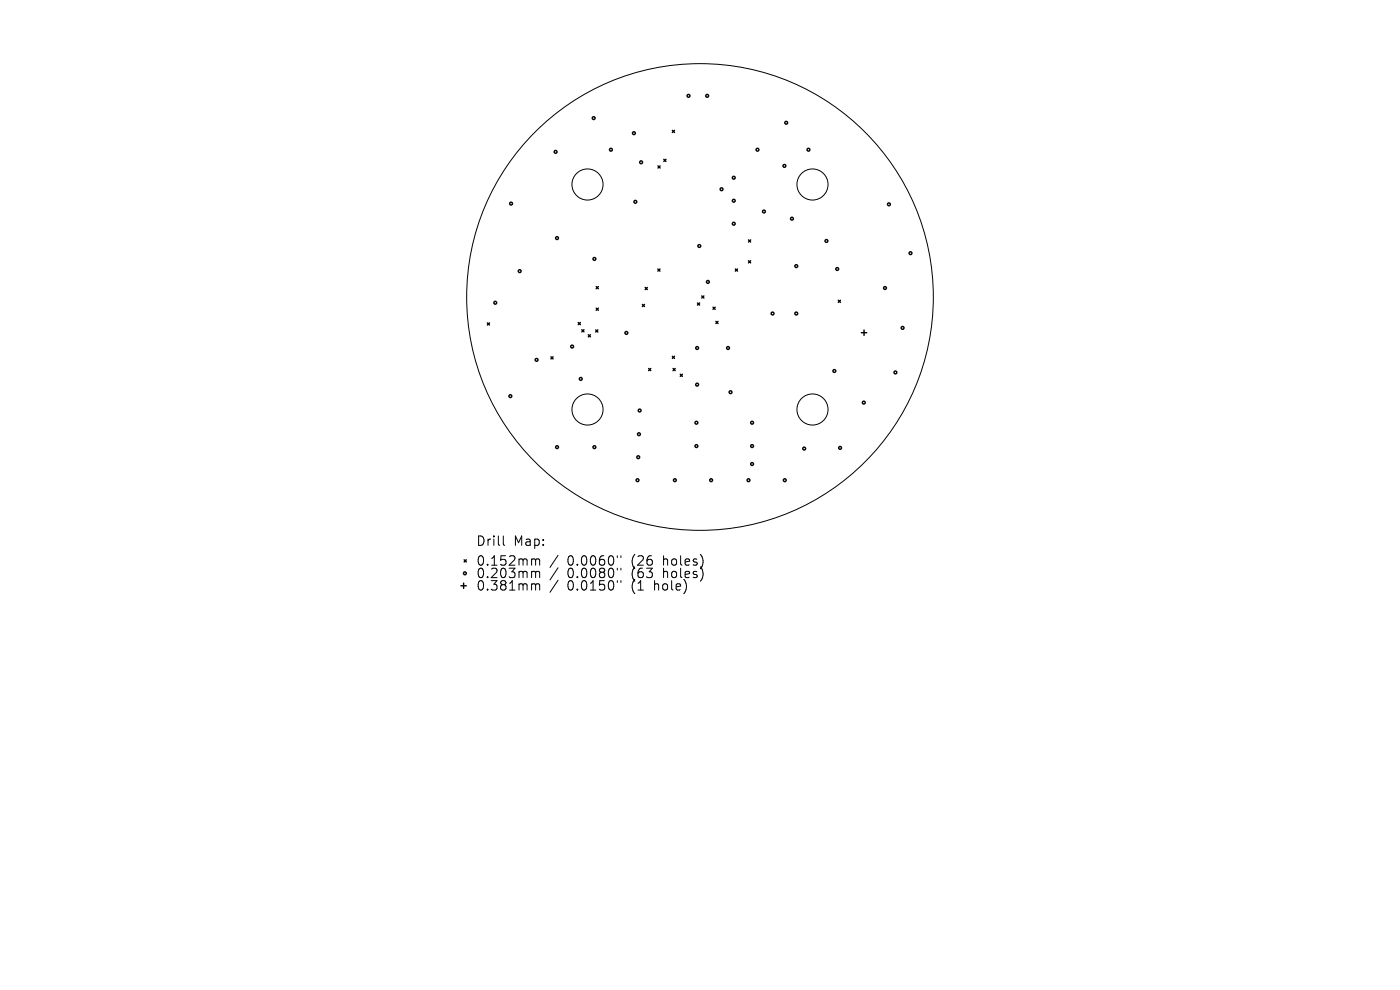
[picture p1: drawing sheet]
<svg xmlns="http://www.w3.org/2000/svg" width="297mm" height="210mm" viewBox="0 0 297 210" stroke-linecap="round" stroke-linejoin="round" font-family="sans-serif">
<defs><g id="words">
<g font-size="2.8">
<text x="100.9" y="116.1">Drill</text>
<text x="108.9" y="116.1">Map:</text>
<text x="100.9" y="120.3">0.152mm</text>
<text x="100.9" y="122.9">0.203mm</text>
<text x="100.9" y="125.6">0.381mm</text>
<text x="120.4" y="120.3">0.0060&quot;</text>
<text x="120.4" y="122.9">0.0080&quot;</text>
<text x="120.4" y="125.6">0.0150&quot;</text>
<text x="134.1" y="120.3">(26</text>
<text x="134.1" y="122.9">(63</text>
<text x="134.1" y="125.6">(1</text>
<text x="139.1" y="125.6">hole)</text>
<text x="141" y="120.3">holes)</text>
<text x="141" y="122.9">holes)</text>
</g>
</g></defs>
<g fill="none" stroke="#000" stroke-width=".21">
<path d="M106.8 113.7v1.7l.3 .3M113.1 118.6h.2l.3 .2M113.6 118.8l.3-.2 .5 .1 .1 1.2M113.6 118.8v1.1M118.4 117.8l-1.7 2.6M131 117.9v.4M131.7 117.9v.4M113.1 121.2h.2l.3 .3M113.1 123.8h.2l.3 .3M113.6 121.5v1M113.6 124.1v1.1M113.6 121.5l.3-.3 .5 .1 .1 1.2"/>
<path d="M113.6 124.1l.3-.3 .5 .1 .1 1.3M118.4 120.4l-1.7 2.6M118.4 123.1l-1.7 2.5M131 120.5v.4M131 123.2v.4M131.7 120.5v.4M131.7 123.2v.4"/>
<circle cx="124.6" cy="39.1" r="3.3"/>
<circle cx="172.4" cy="39.1" r="3.3"/>
<circle cx="148.5" cy="63" r="49.5"/>
<circle cx="124.6" cy="86.9" r="3.3"/>
<circle cx="172.4" cy="86.9" r="3.3"/>
</g>
<g fill="none" stroke="#000" stroke-width=".3">
<path d="M139.6 35.2l.4 .4M140 35.2l-.4 .4M140.8 33.8l.5 .5M141.3 33.8l-.5 .5M142.6 27.6l.5 .5M143.1 27.6l-.5 .5M139.6 57.1l.4 .4M140 57.1l-.4 .4M156 57.1l.5 .4M156.5 57.1l-.5 .4M158.8 50.9l.4 .4M158.8 55.3l.4 .5"/>
<path d="M159.2 50.9l-.4 .4M159.2 55.3l-.4 .5M103.4 68.5l.4 .4M103.8 68.5l-.4 .4M116.9 75.7l.4 .4M117.3 75.7l-.4 .4M122.7 68.4l.4 .5M123.1 68.4l-.4 .5M123.4 69.9l.5 .5M123.9 69.9l-.5 .5M124.8 71l.5 .5M125.3 71l-.5 .5"/>
<path d="M126.4 70l.4 .4M126.5 60.8l.4 .4M126.5 65.4l.4 .4M126.8 70l-.4 .4M126.9 60.8l-.4 .4M126.9 65.4l-.4 .4M136.3 64.6l.4 .4M136.7 64.6l-.4 .4M136.9 61l.4 .4M137.3 61l-.4 .4M137.6 78.2l.5 .4M138.1 78.2l-.5 .4"/>
<path d="M142.6 75.6l.5 .4M142.8 78.2l.4 .4M143.1 75.6l-.5 .4M143.2 78.2l-.4 .4M144.3 79.4l.5 .4M144.8 79.4l-.5 .4M148 64.3l.4 .4M148.4 64.3l-.4 .4M148.9 62.8l.4 .4M149.3 62.8l-.4 .4M151.3 65.2l.4 .4M151.7 65.2l-.4 .4"/>
<path d="M151.9 68.2l.4 .4M152.3 68.2l-.4 .4M177.8 63.7l.5 .4M178.3 63.7l-.5 .4M182.7 70.6h1.2M183.3 70v1.1M98.5 118.7l.4 .5M98.9 118.7l-.4 .5M97.8 124.3h1.1M98.4 123.7v1.1"/>
<circle cx="117.9" cy="32.2" r=".3"/>
<circle cx="125.9" cy="25.1" r=".3"/>
<circle cx="129.6" cy="31.8" r=".3"/>
<circle cx="134.5" cy="28.3" r=".3"/>
<circle cx="136" cy="34.4" r=".3"/>
<circle cx="146.1" cy="20.3" r=".3"/>
<circle cx="150" cy="20.3" r=".3"/>
<circle cx="155.7" cy="37.7" r=".3"/>
<circle cx="160.7" cy="31.8" r=".3"/>
<circle cx="166.4" cy="35.2" r=".3"/>
<circle cx="166.8" cy="26" r=".3"/>
<circle cx="171.5" cy="31.8" r=".3"/>
<circle cx="108.4" cy="43.2" r=".3"/>
<circle cx="110.2" cy="57.5" r=".3"/>
<circle cx="118.2" cy="50.5" r=".3"/>
<circle cx="126.1" cy="54.9" r=".3"/>
<circle cx="134.8" cy="42.8" r=".3"/>
<circle cx="148.3" cy="52.2" r=".3"/>
<circle cx="150.2" cy="59.8" r=".3"/>
<circle cx="153.1" cy="40.1" r=".3"/>
<circle cx="155.7" cy="47.5" r=".3"/>
<circle cx="155.7" cy="42.6" r=".3"/>
<circle cx="162.1" cy="44.9" r=".3"/>
<circle cx="168" cy="46.4" r=".3"/>
<circle cx="168.9" cy="56.4" r=".3"/>
<circle cx="175.3" cy="51.1" r=".3"/>
<circle cx="177.6" cy="57.1" r=".3"/>
<circle cx="188.6" cy="43.3" r=".3"/>
<circle cx="193.2" cy="53.7" r=".3"/>
<circle cx="105.1" cy="64.2" r=".3"/>
<circle cx="113.8" cy="76.3" r=".3"/>
<circle cx="121.4" cy="73.5" r=".3"/>
<circle cx="132.9" cy="70.6" r=".3"/>
<circle cx="147.9" cy="73.8" r=".3"/>
<circle cx="154.4" cy="73.8" r=".3"/>
<circle cx="163.9" cy="66.5" r=".3"/>
<circle cx="168.9" cy="66.5" r=".3"/>
<circle cx="177" cy="78.7" r=".3"/>
<circle cx="187.7" cy="61.1" r=".3"/>
<circle cx="190" cy="79" r=".3"/>
<circle cx="191.5" cy="69.6" r=".3"/>
<circle cx="108.3" cy="84" r=".3"/>
<circle cx="118.2" cy="94.9" r=".3"/>
<circle cx="123.2" cy="80.4" r=".3"/>
<circle cx="126.1" cy="94.9" r=".3"/>
<circle cx="135.4" cy="97" r=".3"/>
<circle cx="135.5" cy="92.1" r=".3"/>
<circle cx="135.7" cy="87.1" r=".3"/>
<circle cx="147.7" cy="89.7" r=".3"/>
<circle cx="147.7" cy="94.6" r=".3"/>
<circle cx="147.9" cy="81.6" r=".3"/>
<circle cx="155" cy="83.2" r=".3"/>
<circle cx="159.6" cy="98.4" r=".3"/>
<circle cx="159.6" cy="89.7" r=".3"/>
<circle cx="159.6" cy="94.6" r=".3"/>
<circle cx="170.6" cy="95.2" r=".3"/>
<circle cx="178.2" cy="95" r=".3"/>
<circle cx="183.2" cy="85.4" r=".3"/>
<circle cx="135.2" cy="101.9" r=".3"/>
<circle cx="143.2" cy="101.9" r=".3"/>
<circle cx="150.9" cy="101.9" r=".3"/>
<circle cx="158.8" cy="101.9" r=".3"/>
<circle cx="166.5" cy="101.9" r=".3"/>
<circle cx="98.6" cy="121.6" r=".3"/>
</g>
<use href="#words"/>
</svg>
